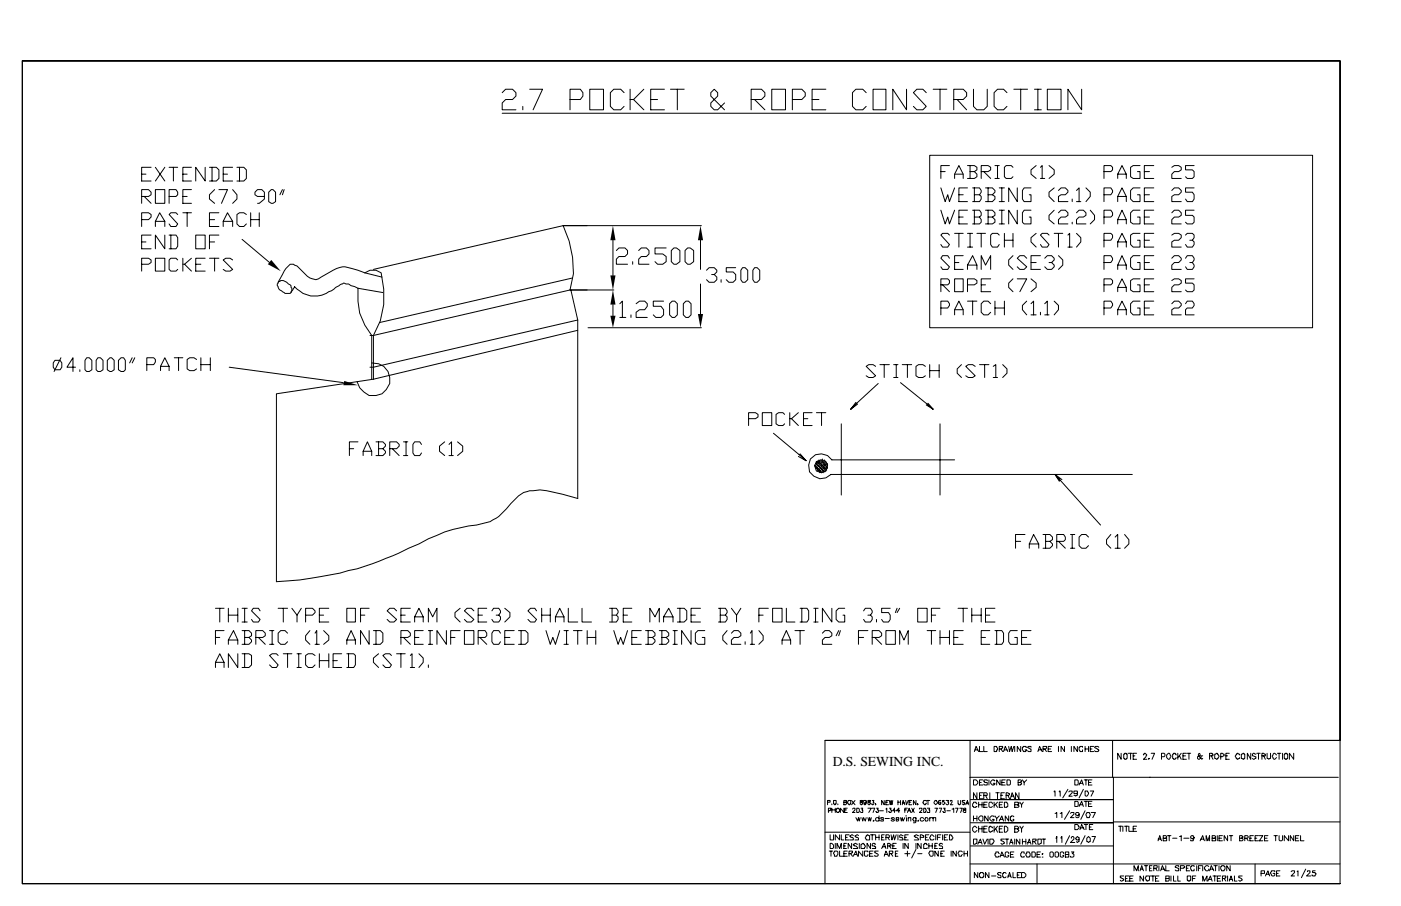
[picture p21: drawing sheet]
<svg xmlns="http://www.w3.org/2000/svg" width="432mm" height="279mm" viewBox="0 0 432 279" stroke-linecap="round" stroke-linejoin="round" font-family="sans-serif">
<defs><g id="words">
<text font-size="4.2" x="256.6" y="236.3">D.S. SEWING INC.</text>
</g></defs>
<g fill="none" stroke="#000" stroke-width=".31">
<path d="M6.9 18.8h406.1v209.5h-158.7v44.2M6.9 18.8v253.7h406.1M6.9 18.8h406.1v253.7M154.8 28.6l1-1.1h2.2l1 1.1v1l-1 1.1h-2.2l-1 1.1v2.1h4.2M154.8 34.9h178.6M161.1 32.8v1.1M163.2 27.5h4l-2.9 6.4M175.7 30.7h3.2l.8-1.1v-1l-.8-1.1h-3.2v6.4M181.8 27.5h4.2v6.4h-4.2zM192.4 28.6l-1.1-1.1h-2.1l-1.1 1.1v4.2l1.1 1.1h2.1l1.1-1.1M194.2 27.5v6.4M195.3 30.7l3.1 3.2"/>
<path d="M198.4 27.5l-3.1 3.2h-1.1M200.6 30.7h2.1M204.8 27.5h-4.2v6.4h4.2M206.6 27.5h4.3M208.8 27.5v6.4M223.3 31.8l-2.1 2.1h-1.1l-1-1.1v-1l2.1-2.2v-1l-1.1-1.1-1 1.1v1l4.2 4.3M231.5 30.7h3.2l1-1.1v-1l-1-1.1h-3.2v6.4M232.6 30.7l3.1 3.2M237.9 27.5h4.2v6.4h-4.2zM244.2 30.7h2.9l1.1-1.1v-1l-1.1-1.1h-2.9v6.4M250.3 30.7h2.1M254.5 27.5h-4.2v6.4h4.2"/>
<path d="M267 28.6l-1.1-1.1h-2.1l-1.1 1.1v4.2l1.1 1.1h2.1l1.1-1.1M269.1 27.5h3.9v6.4h-3.9zM279.4 27.5v6.4l-4.2-6.4v6.4M285.5 28.6l-1.1-1.1h-1.8l-1.1 1.1 4 4.2-1.1 1.1h-1.8l-1.1-1.1M287.6 27.5h4.2M289.7 27.5v6.4M294 30.7h2.9l1-1.1v-1l-1-1.1h-2.9v6.4M295 30.7l2.9 3.2M300 27.5v5.3l1.1 1.1h2.1l1.1-1.1v-5.3M310.4 28.6l-1.1-1.1h-1.9l-1 1.1v4.2l1 1.1h1.9l1.1-1.1M312.5 27.5h4.2M314.6 27.5v6.4"/>
<path d="M318.8 33.9h2.1M318.8 27.5h2.1M319.9 27.5v6.4M322.8 27.5h4.2v6.4h-4.2zM333.4 27.5v6.4l-4.3-6.4v6.4M43.7 53.7h1.3M46.6 51.6h-2.9v4.2h2.9M47.9 58.5h2.9v4.2h-2.9zM47.9 51.6l2.9 4.2M50.8 51.6l-2.9 4.2M52.1 51.6h2.7M53.4 51.6v4.2"/>
<path d="M56.4 53.7h1.3M59 51.6h-2.6v4.2h2.6M59 58.5h-2.6v4.2h2.6M63.2 51.6v4.2l-2.9-4.2v4.2M64.6 51.6h2.1l.8 .8v2.6l-.8 .8h-2.1M65.4 51.6v4.2M66.1 58.5l-1.5 1.6v1.3l1.5 1.3M67.5 58.5h2.6l-1.8 4.2M68.8 53.7h1.3M71.7 51.6h-2.9v4.2h2.9M71.7 58.5l1.3 1.6v1.3l-1.3 1.3M73 51.6h2.1l.8 .8v2.6l-.8 .8h-2.1"/>
<path d="M73.8 51.6v4.2M82.8 59.3l.8-.8h.5l.8 .8v2.9l-.8 .5h-.5l-.8-.5zM87 58.5l-.7 1.6M87.6 58.5l-.6 1.6M286.5 47.9h118v53.2h-118zM290 57.9l1.3 4.3 .8-2.1 .5 2.1 1.6-4.3M290 52.9h1.3M292.6 51.1h-2.6v3.9M294.2 55v-1.3l1.3-2.6 1.4 2.6v1.3M294.2 53.7h2.7M298.2 51.1h2.1l.8 .5v.8l-.8 .5M298.2 57.9h-2.7v4.3h2.7"/>
<path d="M299 52.9h1.3l.8 .8v.8l-.8 .5h-2.1M299 51.1v3.9M299.8 57.9h2.1l.5 .8v.6l-.5 .8M300.3 57.9v4.3M302.4 52.9h2.1l.8-.5v-.8l-.8-.5h-2.1v3.9M303.2 52.9l2.1 2.1M303.7 57.9h2.2l.8 .8v.6l-.8 .8M304.5 57.9v4.3M306.7 51.1h1.3M306.7 55h1.3M307.4 51.1v3.9M308 57.9h1.6"/>
<path d="M308.8 57.9v4.3M312.2 51.6l-.5-.5h-1.6l-.5 .5v2.9l.5 .5h1.6l.5-.5M313.5 57.9v4.3l-2.6-4.3v4.3M317.8 57.9h-2.2l-.5 .8v2.7l.5 .8h2.2v-2.1h-.6M319.4 51.1l-1.6 1.3v1.3l1.6 1.3M320.7 51.6l.5-.5v3.9M320.7 55h1.3M323.3 51.1l1.6 1.3v1.3l-1.6 1.3M324.9 57.9l-1.6 1.4v1.3l1.6 1.6M326.2 58.7l.8-.8h1.3l.8 .8v.6l-.8 .8h-1.3l-.8 .5v1.6h2.9M331.8 58.7l.8-.8v4.3M334.7 57.9l1.3 1.4v1.3l-1.3 1.6"/>
<path d="M340.3 52.9h2.1l.5-.5v-.8l-.5-.5h-2.1v3.9M344.5 55v-1.3l1.3-2.6 1.3 2.6v1.3M344.5 53.7h2.6M351.4 51.1h-2.2l-.7 .5v2.9l.7 .5h2.2v-2.1h-.8M351.4 57.9h-2.2l-.7 .8v2.7l.7 .8h2.2v-2.1h-.8M352.7 52.9h1.6M355.6 51.1h-2.9v3.9h2.9M355.6 57.9h-2.9v4.3h2.9M361.2 51.6l.7-.5h1.4l.8 .5v.8l-.8 .5h-1.4l-.7 .8v1.3h2.9M361.2 58.7l.7-.8h1.4l.8 .8v.6l-.8 .8h-1.4l-.7 .5v1.6h2.9M368 51.1h-2.6v1.3h2.1l.5 .5v1.6l-.5 .5h-1.6l-.5-.5M368 57.9h-2.6v1.4h2.1l.5 .8v1.3l-.5 .8h-1.6l-.5-.8"/>
<path d="M43.7 60.6h2.1l.8-.5v-.8l-.8-.8h-2.1v4.2M43.7 67.7h2.1l.8-.8v-.8l-.8-.5h-2.1v4.2M43.7 74.6h1.3M44.4 60.6l2.2 2.1M46.6 72.5h-2.9v4.2h2.9M47.9 79.6h2.9v4h-2.9zM47.9 69.8v-1.5l1.3-2.7 1.6 2.7v1.5M47.9 68.3h2.9M50.8 72.5v4.2l-2.9-4.2v4.2M52.1 60.6h2.1l.6-.5v-.8l-.6-.8h-2.1v4.2M52.1 72.5h2.1l.6 .8v2.6l-.6 .8h-2.1M52.7 72.5v4.2"/>
<path d="M54.8 66.1l-.6-.5h-1.5l-.6 .5 2.7 3-.6 .7h-1.5l-.6-.7M56.4 60.6h1.3M56.4 65.6h2.6M56.4 79.6v4M57.7 65.6v4.2M59 79.6l-2.1 1.9h-.5M60.3 72.5h2.9v4.2h-2.9zM63.2 79.6h-2.9v4h2.9M64.6 67.7h1.5M64.6 74.6h1.5M64.6 79.6h2.9M66.1 79.6v4"/>
<path d="M67.5 65.6h-2.9v4.2h2.9M67.5 72.5h-2.9v4.2M68.8 69.8v-1.5l1.3-2.7 1.6 2.7v1.5M68.8 68.3h2.9M74.6 73.8l8.5 7.2M75.9 66.1l-.8-.5h-1.3l-.8 .5v3l.8 .7h1.3l.8-.7M77.3 67.7h2.6M77.3 65.6v4.2M79.9 65.6v4.2M81.5 60.6h-2.1l-.8-.5v-.8l.8-.8h1.3l.8 .8v2.1l-1.6 1.3h-.5M173.6 69.6l1.8 4.7 1.1 5.1 .2 5-1 5M173.6 69.6l-58.5 13.5"/>
<path d="M173.6 69.6h42.6M188.9 74.1v10.8M190 77.3l.8-.8h1.8l.8 .8v1l-.8 .8h-1.8l-.8 .8v1.6h3.4M196.8 77.3l.8-.8h1.6l.8 .8v1l-.8 .8h-1.6l-.8 .8v1.6h3.2M205.3 76.5h-3.4v1.8h2.4l1 .8v1.6l-1 .8h-1.6l-.8-.8M206.9 77.3l.8-.8h.8l1 .8v3.4l-1 .8h-.8l-.8-.8zM211.1 77.3l.8-.8h.8l1.1 .8v3.4l-1.1 .8h-.8l-.8-.8zM215.9 74.1v9M290 64.8l1.3 4.3 .8-2.2 .5 2.2 1.6-4.3M292.6 72.5l-.5-.5h-1.6l-.5 .5 2.6 2.9-.5 .8h-1.6l-.5-.8M292.6 79.6l-.5-.8h-1.6l-.5 .8 2.6 2.7-.5 .8h-1.6l-.5-.8M294.2 72h2.7"/>
<path d="M295.5 60.1h1.4M295.5 66.9h1.4M295.5 72v4.2M296.9 78.8h-2.7v4.3h2.7M298.2 64.8h-2.7v4.3h2.7M298.2 72h1.6M298.2 76.2h1.6M299 72v4.2M299.8 64.8h2.1l.5 .8v.8l-.5 .5M300.3 60.1h1.6l.5 .5v.8l-.5 .8h-2.1M300.3 66.9h1.6l.5 .8v.8l-.5 .6h-2.1M300.3 64.8v4.3"/>
<path d="M301.1 72h2.6M302.4 72v4.2M303.7 64.8h2.2l.8 .8v.8l-.8 .5M304.5 60.1h1.4l.8 .5v.8l-.8 .8h-2.2M304.5 66.9h1.4l.8 .8v.8l-.8 .6h-2.2M304.5 64.8v4.3M308 72.5l-.6-.5h-1.5l-.6 .5v2.9l.6 .8h1.5l.6-.8M308 62.2h1.6M308 69.1h1.6M308 64.8h1.6M308.8 64.8v4.3M309.6 72v4.2"/>
<path d="M309.6 74.1h2.6M312.2 78.8l-1.3 1.4v1.6l1.3 1.3M312.2 72v4.2M313.5 64.8v4.3l-2.6-4.3v4.3M316.4 79.6l-.8-.8h-1.3l-.8 .8 2.9 2.7-.8 .8h-1.3l-.8-.8M317.8 64.8h-2.2l-.5 .8v2.9l.5 .6h2.2v-2.2h-.6M319.4 72l-1.6 1.3v1.3l1.6 1.6M320.7 78.8h-2.9v4.3h2.9M322 79.6l.8-.8h1.3l.8 .8v.6l-.8 .8h-.8M323.3 72.5l-.5-.5h-1.6l-.5 .5 2.6 2.9-.5 .8h-1.6l-.5-.8M324.9 64.8l-1.6 1.6v1.3l1.6 1.4M324.9 72h2.7"/>
<path d="M326.2 65.6l.8-.8h1.3l.8 .8v.8l-.8 .5h-1.3l-.8 .8v1.4h2.9M326.2 78.8l1.4 1.4v1.6l-1.4 1.3M326.2 72v4.2M329.1 72.5l.6-.5v4.2M329.1 76.2h1.4M330.5 61.4v.8M330.5 68.5v.6M331.8 65.6l.8-.8h1.3l.8 .8v.8l-.8 .5h-1.3l-.8 .8v1.4h2.9M331.8 72l1.3 1.3v1.3l-1.3 1.6M331.8 62.2h1.3M336 64.8l1.3 1.6v1.3l-1.3 1.4M340.3 60.1h2.1l.5-.8v-.6l-.5-.8h-2.1v4.3"/>
<path d="M340.3 66.9h2.1l.5-.5v-.8l-.5-.8h-2.1v4.3M340.3 74.1h2.1l.5-.8v-.8l-.5-.5h-2.1v4.2M344.5 62.2v-1.6l1.3-2.7 1.3 2.7v1.6M344.5 69.1v-1.4l1.3-2.9 1.3 2.9v1.4M344.5 76.2v-1.6l1.3-2.6 1.3 2.6v1.6M344.5 60.6h2.6M344.5 67.7h2.6M344.5 74.6h2.6M351.4 64.8h-2.2l-.7 .8v2.9l.7 .6h2.2v-2.2h-.8M351.4 72h-2.2l-.7 .5v2.9l.7 .8h2.2v-2.1h-.8M351.4 78.8h-2.2l-.7 .8v2.7l.7 .8h2.2v-2.1h-.8M352.7 60.1h1.6"/>
<path d="M352.7 66.9h1.6M352.7 74.1h1.6M355.6 64.8h-2.9v4.3h2.9M355.6 72h-2.9v4.2h2.9M355.6 78.8h-2.9v4.3h2.9M361.2 65.6l.7-.8h1.4l.8 .8v.8l-.8 .5h-1.4l-.7 .8v1.4h2.9M361.2 72.5l.7-.5h1.4l.8 .5v.8l-.8 .8h-1.4l-.7 .5v1.6h2.9M361.2 79.6l.7-.8h1.4l.8 .8v.6l-.8 .8h-1.4l-.7 .8v1.3h2.9M365.4 72.5l.5-.5h1.6l.5 .5v.8l-.5 .8h-.8M365.4 79.6l.5-.8h1.6l.5 .8v.6l-.5 .8h-.8M367.5 74.1l.5 .5v.8l-.5 .8h-1.6l-.5-.8M368 64.8h-2.6v1.6h2.1l.5 .5v1.6l-.5 .6h-1.6l-.5-.6"/>
<path d="M43.7 81.5h2.1l.8-.5v-.8l-.8-.6h-2.1v4M54.8 80.2l-.6-.6h-1.5l-.6 .6v2.9l.6 .5h1.5l.6-.5M56.9 81.5l2.1 2.1M60.3 81.5h1.6M71.7 80.2l-.8-.6h-1.3l-.8 .6 2.9 2.9-.8 .5h-1.3l-.8-.5M85.7 87l.3-.2a2.13 2.13 0 0 1 2.9 .8l.8 .5v.5l.3 .3v.8l-.6 .8a3.2 3.2 0 0 1-2.6-.8 2.43 2.43 0 0 1-1.3-2.1zM110.3 88.9l-2.9-1.3h-.8l-.5-.3a10.1 10.1 0 0 0-4 2.4l-.8 .3a7.7 7.7 0 0 1-9.8-.8l-.7-.8-1.1 1.8M110.3 88.9a18.4 18.4 0 0 0 4.3 14.6v13.4M110.3 88.9l7.7 1.3M112.4 84.1l1.6-.8h1.9l1.6 .8a24.8 24.8 0 0 1-2.4 19.4M112.4 84.1a25.2 25.2 0 0 0-6.8-1.8 16.2 16.2 0 0 0-6.6 3.2 2.55 2.55 0 0 1-3.5 .2l-.8-.5-3.2-3.2-1-.5h-1.1a15 15 0 0 0-3.7 5.5M112.4 84.1l5.3 1.4"/>
<path d="M175.7 89.4l-60.6 14.1M175.7 89.4h13.5M175.9 89.4l2.2 9.3M176.5 85.7l-59.6 13.8M178.1 98.7v55l-4.8-1.3a20.4 20.4 0 0 0-11.9-.5l-1.6 1-3.7 4a15.1 15.1 0 0 1-11.6 5.3 42.8 42.8 0 0 0-15.4 5.5l-3.2 1.4a91.6 91.6 0 0 1-30.1 9.2l-3.5 .6-7.1 .5v-58l29.9-4.5M178.1 98.7l-63 14.5h-1.1M188.9 93.9v3.5M191 93.7l.8-.8v5M191 97.9h1.9M194.5 97.1v.8M195 80.7v.8M196.1 93.7l1-.8h1.6l.8 .8v.8l-.8 1h-1.6l-1 .8v1.6h3.4"/>
<path d="M204.5 92.9h-3.2v1.6h2.4l.8 1v1.6l-.8 .8h-1.6l-.8-.8M206.4 93.7l.8-.8h.8l.8 .8v3.4l-.8 .8h-.8l-.8-.8zM210.6 93.7l.8-.8h.8l.8 .8v3.4l-.8 .8h-.8l-.8-.8zM215.9 87.6v9.2M217.8 83.3l.7-.8h1.6l.8 .8v.6l-.8 .8h-.8M220.1 84.7l.8 .8v.8l-.8 .7h-1.6l-.7-.7M222.2 86.3v.7M226.7 82.5h-2.9v1.4h2.2l.7 .8v1.6l-.7 .7h-1.4l-.8-.7M228.9 82.5h.8l.8 .8v3l-.8 .7h-.8l-.6-.7v-3zM232.6 82.5h.8l.8 .8v3l-.8 .7h-.8l-.6-.7v-3zM290 87.8h2.1l.5-.5v-.8l-.5-.5h-2.1v4M290 95h2.1l.5-.8v-.5l-.5-.8h-2.1v4.2"/>
<path d="M290.5 87.8l2.1 2.2M294.2 86h2.7v4h-2.7zM294.2 97.1v-1.6l1.3-2.6 1.4 2.6v1.6M294.2 81h1.3M294.2 95.5h2.7M298.2 83.1v-1.3l1.6-3 1.3 3v1.3M298.2 87.8h2.1l.8-.5v-.8l-.8-.5h-2.1v4M298.2 81.8h2.9M298.2 92.9h2.9M299.8 92.9v4.2M302.4 83.1v-4.3l1.3 3 1.6-3v4.3M302.4 87.8h1.3"/>
<path d="M305.3 86h-2.9v4h2.9M305.3 93.7l-.8-.8h-1.3l-.8 .8v2.6l.8 .8h1.3l.8-.8M306.7 92.9v4.2M306.7 95h2.9M309.6 92.9v4.2M312.2 86l-1.3 1.3v1.3l1.3 1.4M313.5 86h2.9l-2.1 4M316.4 92.9l-1.3 1.3v1.3l1.3 1.6M317.8 86l1.6 1.3v1.3l-1.6 1.4M317.8 93.7l.8-.8v4.2M317.8 81h1.6M317.8 97.1h1.6"/>
<path d="M320.7 96.3v.8M322 93.7l.8-.8v4.2M322 97.1h1.3M324.1 81l.8 .8v.5l-.8 .8h-1.3l-.8-.8M324.9 92.9l1.3 1.3v1.3l-1.3 1.6M340.3 81h2.1l.5-.8v-.6l-.5-.8h-2.1v4.3M340.3 87.8h2.1l.5-.5v-.8l-.5-.5h-2.1v4M340.3 95h2.1l.5-.8v-.5l-.5-.8h-2.1v4.2M344.5 83.1v-1.3l1.3-3 1.3 3v1.3M344.5 90v-1.4l1.3-2.6 1.3 2.6v1.4M344.5 97.1v-1.6l1.3-2.6 1.3 2.6v1.6M344.5 81.8h2.6"/>
<path d="M344.5 88.6h2.6M344.5 95.5h2.6M351.4 86h-2.2l-.7 .5v2.9l.7 .6h2.2v-2.2h-.8M351.4 92.9h-2.2l-.7 .8v2.6l.7 .8h2.2v-2.1h-.8M352.7 81h1.6M352.7 87.8h1.6M352.7 95h1.6M355.6 86h-2.9v4h2.9M355.6 92.9h-2.9v4.2h2.9M361.2 86.5l.7-.5h1.4l.8 .5v.8l-.8 .5h-1.4l-.7 .8v1.4h2.9M361.2 93.7l.7-.8h1.4l.8 .8v.5l-.8 .8h-1.4l-.7 .5v1.6h2.9M365.4 93.7l.5-.8h1.6l.5 .8v.5l-.5 .8h-1.6l-.5 .5v1.6h2.6"/>
<path d="M367.5 81l.5 .8v.5l-.5 .8h-1.6l-.5-.8M368 86h-2.6v1.3h2.1l.5 .5v1.6l-.5 .6h-1.6l-.5-.6M16.9 111.1h1.6l.6 .8v1.3l-.6 .8h-1.6l-.5-.8v-1.3zM18.8 110.3l-2.1 4.3M23.3 113.2h-2.7l1.9-2.9v4.3M24.6 114v.6M26.7 110.3h.8l.8 .8v2.9l-.8 .6h-.8l-.5-.6v-2.9zM30.2 110.3h.8l.8 .8v2.9l-.8 .6h-.8l-.6-.6v-2.9zM33.9 110.3h.5l.8 .8v2.9l-.8 .6h-.5l-.8-.6v-2.9zM37.3 110.3h.8l.5 .8v2.9l-.5 .6h-.8l-.8-.6v-2.9zM40.7 110.3l-.7 1.6M41.5 110.3l-.8 1.6"/>
<path d="M45.2 112.4h2.2l.5-.7v-.8l-.5-.6h-2.2v4M49.5 114.3v-1.3l1.3-2.7 1.3 2.7v1.3M49.5 113h2.6M53.7 110.3h2.7M55 110.3v4M60.6 110.9l-.8-.6h-1.3l-.8 .6v2.9l.8 .5h1.3l.8-.5M61.9 112.4h2.9M61.9 110.3v4M64.8 110.3v4M70.6 113.2l35.2 4.8M114 103.5h1.1M114.6 111.9a5.1 5.1 0 0 1 5.5 5.5 5.1 5.1 0 0 1-6.3 4.6l-1.6-1.1-1.3-1.3-.8-1.9"/>
<path d="M115.1 103.5v13.4M178.1 101.9l-63 15M181.2 101.1h35M269.9 113l-.8-.6h-1.3l-.8 .6 2.9 2.9-.8 .5h-1.3l-.8-.5M270.7 118.3l-8.5 7.9M271.2 112.4h2.9M272.5 112.4v4M275.4 112.4h1.4M275.4 116.4h1.4M276.2 112.4v4M277.5 118l10.1 8.2M278.1 112.4h2.9"/>
<path d="M279.7 112.4v4M285.2 113l-.8-.6h-1.3l-.8 .6v2.9l.8 .5h1.3l.8-.5M286.5 112.4v4M286.5 114.3h3M289.5 112.4v4M296.3 112.4l-1.3 1.4v1.3l1.3 1.3M300.6 113l-.8-.6h-1.4l-.7 .6 2.9 2.9-.8 .5h-1.4l-.7-.5M301.9 112.4h2.9M303.5 112.4v4M306.1 113l.8-.6v4M306.1 116.4h1.3M309 112.4l1.4 1.4v1.3l-1.4 1.3"/>
<path d="M107.7 138.4h1.3M110.3 136.3h-2.6v4.2M111.9 139.2h2.7M115.9 136.3h2.1l.8 .8v.5l-.8 .8M116.7 138.4h1.3l.8 .8v.5l-.8 .8h-2.1M116.7 136.3v4.2M120.1 138.4h2.1l.8-.8v-.5l-.8-.8h-2.1v4.2M120.9 138.4l2.1 2.1M124.4 136.3h1.3M125.1 136.3v4.2M129.9 137.1l-.5-.8h-1.6l-.5 .8v2.6l.5 .8h1.6l.5-.8M137.1 136.3l-1.6 1.3v1.6l1.6 1.3"/>
<path d="M138.4 137.1l.8-.8v4.2M141 136.3l1.6 1.3v1.6l-1.6 1.3M230.7 129.1h2.1l.8-.5v-.8l-.8-.5h-2.1v3.9M234.9 127.3h3v3.9h-3zM238.4 133.6l10 8.5M241.8 127.8l-.5-.5h-1.3l-.8 .5v2.9l.8 .5h1.3l.5-.5M243.4 127.3v3.9M243.9 129.1l2.2 2.1M246.1 127.3l-2.2 1.8h-.5M246.6 140l1.8 2.1-2.3-1.3M247.6 129.1h1.4M250.3 127.3h-2.7v3.9h2.7"/>
<path d="M251.6 127.3h2.9M253.2 127.3v3.9M259.3 130.7v22M263.8 124.1l-1.6 2.1 2.1-1.6M286 124.4l1.6 1.8-2.1-1.3M289.7 130.7v22M111.9 140.5v-1.3l1.3-2.9 1.4 2.9v1.3M124.4 140.5h1.3M138.4 140.5h1.3M251.1 143.7l2.1 2.1M251.1 143.4l.3 .3M251.4 142.9l2.6 2.6"/>
<path d="M251.4 144.2l.5 .5M251.6 142.3l1.6-.5 1.3 .5 .6 1.4-.6 1.6-1.3 .5-1.6-.5-.5-1.6zM251.6 142.3l2.9 3M251.6 143.7l.5 .8M251.6 142.6l.3 .5M251.9 145l.8 .5v.3M251.9 142.3l.5 .3v.3M252.1 142.1l2.7 2.6M252.1 143.4l.6 .5M252.4 144.5l.5 .8M252.4 141.8l.3 .5M252.7 142.9l.5 .8"/>
<path d="M252.9 141.8l2.2 2.4M252.9 144.2l.6 .5M252.9 142.3l.6 .6M253.2 145.3l.5 .5M253.5 143.7l.5 .8M253.5 142.1l.5 .5M253.5 141.6v.2M253.7 145l.6 .5M253.7 143.1l.6 .6M254 141.8l1.1 1.3v.6M254.3 144.5l.5 .5M254.3 142.9l.5 .5"/>
<path d="M254.3 142.3v.3M254.5 143.9l.6 .6M294.2 141.8h-37.8a3.9 3.9 0 0 0-6.7-.1 3.9 3.9 0 0 0 3 5.9l1.8-.2 1.6-1.1h92.9M326.8 148.2l-1.6-1.9 1.3 2.1M327.3 147.9l-2.1-1.6 14 15.6M313 167h1.6M315.9 164.8h-2.9v4.3M317.2 169.1v-1.4l1.4-2.9 1.5 2.9v1.4M317.2 167.7h2.9M321.5 164.8h2.1l.8 .8v.8l-.8 .6M322.3 167h1.3l.8 .7v.6l-.8 .8h-2.1M322.3 164.8v4.3"/>
<path d="M325.7 167h2.1l.5-.6v-.8l-.5-.8h-2.1v4.3M326.2 167l2.1 2.1M329.9 164.8h1.4M329.9 169.1h1.4M330.5 164.8v4.3M335.5 165.6l-.8-.8h-1.3l-.8 .8v2.7l.8 .8h1.3l.8-.8M342.4 164.8l-1.4 1.6v1.3l1.4 1.4M343.7 165.6l.8-.8v4.3M343.7 169.1h1.6M346.6 164.8l1.3 1.6v1.3l-1.3 1.4M66.4 187.6h2.7M66.4 196.6h1.3"/>
<path d="M67.7 187.6v4.2M69.1 194.5h-2.7v4.2M70.4 198.7v-1.3l1.6-2.9 1.3 2.9v1.3M70.4 187.6v4.2M70.4 189.7h2.9M70.4 197.4h2.9M73.3 187.6v4.2M74.6 194.5h2.1l.8 .8v.8l-.8 .5M74.6 187.6h1.6M74.6 191.8h1.6M75.4 196.6h1.3l.8 .8v.5l-.8 .8h-2.1M75.4 187.6v4.2"/>
<path d="M75.4 194.5v4.2M78.8 196.6h2.2l.8-.5v-.8l-.8-.8h-2.2v4.2M79.6 196.6l2.2 2.1M80.2 188.4l-.6-.8h-1.5l-.6 .8 2.7 2.6-.6 .8h-1.5l-.6-.8M83.1 194.5h1.3M83.1 198.7h1.3M83.9 194.5v4.2M85.7 187.6h2.9M87.3 187.6v4.2M88.6 195.3l-.8-.8h-1.3l-.8 .8v2.6l.8 .8h1.3l.8-.8M90 187.6l1.5 2.1v2.1M92.9 187.6l-1.4 2.1"/>
<path d="M94.2 189.7h2.1l.8-.8v-.5l-.8-.8h-2.1v4.2M95.5 194.5l-1.3 1.6v1.3l1.3 1.3M97.1 195.3l.5-.8v4.2M97.1 198.7h1.3M98.4 189.7h1.3M99.7 194.5l1.6 1.6v1.3l-1.6 1.3M101.3 187.6h-2.9v4.2h2.9M106.9 187.6h2.6v4.2h-2.6zM106.9 198.7v-1.3l1.3-2.9 1.3 2.9v1.3M106.9 197.4h2.6M111.1 189.7h1.3M113.8 187.6h-2.7v4.2"/>
<path d="M113.8 194.5v4.2l-2.7-4.2v4.2M115.1 194.5h2.1l.8 .8v2.6l-.8 .8h-2.1M115.9 194.5v4.2M122.2 188.4l-.8-.8h-1.3l-.8 .8 2.9 2.6-.8 .8h-1.3l-.8-.8M123.6 196.6h2.1l.8-.5v-.8l-.8-.8h-2.1v4.2M123.6 189.7h1.3M124.4 196.6l2.1 2.1M126.5 187.6h-2.9v4.2h2.9M127.8 191.8v-1.6l1.3-2.6 1.3 2.6v1.6M127.8 190.2h2.6M127.8 196.6h1.3M130.4 194.5h-2.6v4.2h2.6"/>
<path d="M132 191.8v-4.2l1.3 2.6 1.4-2.6v4.2M132 194.5h1.3M132 198.7h1.3M132.6 194.5v4.2M137.6 194.5v4.2l-2.9-4.2v4.2M138.9 196.6h1.3M141.8 187.6l-1.6 1.3v1.3l1.6 1.6M141.8 194.5h-2.9v4.2M143.1 194.5h2.9v4.2h-2.9zM146 188.4l-.7-.8h-1.4l-.8 .8 2.9 2.6-.7 .8h-1.4l-.8-.8M147.4 196.6h2.1l.5-.5v-.8l-.5-.8h-2.1v4.2M147.4 189.7h1.3"/>
<path d="M147.9 196.6l2.1 2.1M150 187.6h-2.6v4.2h2.6M151.6 188.4l.5-.8h1.6l.6 .8v.5l-.6 .8h-.8M153.7 189.7l.6 .5v.8l-.6 .8h-1.6l-.5-.8M154.3 195.3l-.6-.8h-1.6l-.5 .8v2.6l.5 .8h1.6l.6-.8M155.6 187.6l1.6 1.3v1.3l-1.6 1.6M155.6 196.6h1.6M158.5 194.5h-2.9v4.2h2.9M159.8 194.5h2.1l.8 .8v2.6l-.8 .8h-2.1M160.6 194.5v4.2M165.4 188.4l-.6-.8h-1.3l-.8 .8 2.7 2.6-.6 .8h-1.3l-.8-.8M167 189.7h2.6"/>
<path d="M167 187.6v4.2M168.3 194.5l1.3 4.2 .8-2.1 .8 2.1 1.3-4.2M169.6 187.6v4.2M171.2 191.8v-1.6l1.3-2.6 1.3 2.6v1.6M171.2 190.2h2.6M173.8 194.5h1.4M173.8 198.7h1.4M174.6 194.5v4.2M175.2 187.6v4.2h2.9M176.7 194.5h2.7M178.1 194.5v4.2M179.4 187.6v4.2h2.9"/>
<path d="M181 196.6h2.6M181 194.5v4.2M183.6 194.5v4.2M187.9 187.6h2.1l.5 .8v.5l-.5 .8M188.6 189.7h1.4l.5 .5v.8l-.5 .8h-2.1M188.6 187.6v4.2M189.2 194.5l1.3 4.2 .8-2.1 .8 2.1 1.3-4.2M192.1 189.7h1.3M194.7 187.6h-2.6v4.2h2.6M194.7 196.6h1.6M197.6 194.5h-2.9v4.2h2.9M199 194.5h2.1l.8 .8v.8l-.8 .5"/>
<path d="M199.8 196.6h1.3l.8 .8v.5l-.8 .8h-2.1M199.8 194.5v4.2M200.3 191.8v-4.2l1.6 2.6 1.3-2.6v4.2M203.2 194.5h2.1l.8 .8v.8l-.8 .5M204 196.6h1.3l.8 .8v.5l-.8 .8h-2.1M204 194.5v4.2M204.5 191.8v-1.6l1.6-2.6 1.3 2.6v1.6M204.5 190.2h2.9M207.4 194.5h1.4M207.4 198.7h1.4M208 194.5v4.2M208.8 187.6h2.1l.8 .8v2.6l-.8 .8h-2.1"/>
<path d="M209.5 187.6v4.2M213 194.5v4.2l-2.9-4.2v4.2M213 189.7h1.3M215.9 187.6h-2.9v4.2h2.9M217.2 194.5h-2.1l-.8 .8v2.6l.8 .8h2.1v-2.1h-.8M221.5 187.6h2.1l.5 .8v.5l-.5 .8M222 189.7h1.6l.5 .5v.8l-.5 .8h-2.1M222 187.6v4.2M224.1 194.5l-1.3 1.6v1.3l1.3 1.3M225.4 187.6l1.6 2.1v2.1M225.4 195.3l.8-.8h1.3l.8 .8v.8l-.8 .5h-1.3l-.8 .8v1.3h2.9M228.3 187.6l-1.3 2.1"/>
<path d="M229.7 197.9v.8M231.2 195.3l.6-.8v4.2M231.2 198.7h1.4M233.9 194.5l1.3 1.6v1.3l-1.3 1.3M233.9 189.7h1.3M236.8 187.6h-2.9v4.2M238.1 187.6h2.9v4.2h-2.9zM241 198.7v-1.3l1.4-2.9 1.3 2.9v1.3M241 197.4h2.7M242.4 187.6v4.2h2.6M245 194.5h2.9M246.6 187.6h2.1l.5 .8v2.6l-.5 .8h-2.1"/>
<path d="M246.6 194.5v4.2M247.1 187.6v4.2M250.8 187.6h1.3M250.8 191.8h1.3M251.4 187.6v4.2M253.5 195.3l.8-.8h1.3l.8 .8v.8l-.8 .5h-1.3l-.8 .8v1.3h2.9M256.4 187.6v4.2l-2.9-4.2v4.2M258.5 194.5l-.8 1.6M259 194.5l-.5 1.6M260.3 187.6h-1.8l-.8 .8v2.6l.8 .8h1.8v-2.1h-.5M264.6 196.6h1.6M266.2 188.4l.5-.8h1.6l.5 .8v.5l-.5 .8h-.8"/>
<path d="M267.5 194.5h-2.9v4.2M268.3 189.7l.5 .5v.8l-.5 .8h-1.6l-.5-.8M268.8 196.6h2.1l.8-.5v-.8l-.8-.8h-2.1v4.2M269.6 196.6l2.1 2.1M270.1 191v.8M273 194.5h3v4.2h-3zM274.4 187.6h-2.7v1.3h2.1l.6 .8v1.3l-.6 .8h-1.5l-.6-.8M276.5 187.6l-.5 1.3M277.3 198.7v-4.2l1.3 2.9 1.3-2.9v4.2M277.3 187.6l-.8 1.3M282.8 187.6h3v4.2h-3zM285.8 194.5h2.6"/>
<path d="M287.1 189.7h1.3M287.1 194.5v4.2M289.7 187.6h-2.6v4.2M289.7 196.6h2.9M289.7 194.5v4.2M292.6 194.5v4.2M294 196.6h1.3M295.3 187.6h2.9M296.9 194.5h-2.9v4.2h2.9M296.9 187.6v4.2M299.5 189.7h2.9M299.5 187.6v4.2"/>
<path d="M302.4 187.6v4.2M302.4 196.6h1.3M303.7 189.7h1.4M305.1 194.5h-2.7v4.2h2.7M306.7 187.6h-3v4.2h3M306.7 194.5h2.1l.5 .8v2.6l-.5 .8h-2.1M307.2 194.5v4.2M313.5 194.5h-2.1l-.5 .8v2.6l.5 .8h2.1v-2.1h-.8M314.9 196.6h1.5M317.8 194.5h-2.9v4.2h2.9M66.4 205.8v-1.5l1.3-2.7 1.4 2.7v1.5M66.4 204.3h2.7"/>
<path d="M73.3 201.6v4.2l-2.9-4.2v4.2M74.6 201.6h2.1l.8 .5v3l-.8 .7h-2.1M75.4 201.6v4.2M85.7 202.1l-.5-.5h-1.3l-.8 .5 2.6 3-.5 .7h-1.3l-.8-.7M87.3 201.6h2.7M88.6 201.6v4.2M91.5 201.6h1.4M91.5 205.8h1.4M92.1 201.6v4.2M97.1 202.1l-.8-.5h-1.3l-.8 .5v3l.8 .7h1.3l.8-.7M98.4 201.6v4.2M98.4 203.7h2.9"/>
<path d="M101.3 201.6v4.2M102.7 203.7h1.3M105.3 201.6h-2.6v4.2h2.6M106.9 201.6h2.1l.5 .5v3l-.5 .7h-2.1M107.4 201.6v4.2M116.7 201.6l-1.6 1.3v1.4l1.6 1.5M120.6 202.1l-.5-.5h-1.3l-.8 .5 2.6 3-.5 .7h-1.3l-.8-.7M122.2 201.6h2.7M123.6 201.6v4.2M126.5 202.1l.5-.5v4.2M126.5 205.8h1.3M129.1 201.6l1.3 1.3v1.4l-1.3 1.5"/>
<path d="M132 205.1v.7M254.3 228.3h158.7M299 228.3v44.2M299 239.7h44.2M300.3 231.8l.5-1.6 .8 1.6M300.6 231.2h.8M301.9 230.2v1.6h1M303.2 230.2v1.6h1.1M306.4 230.2h.8l.2 .5-.2 1.1h-.8zM308 231l1-.3v-.5h-1v1.6M308.5 231l.5 .8M309.3 231.8l.5-1.6 .8 1.6"/>
<path d="M309.6 231.2h.8M310.9 230.2l.2 1.6 .6-1.6 .2 1.6 .6-1.6M312.7 230.2v1.6M314.6 230.2v1.6l-1.1-1.6v1.6M316.4 230.5h-.2v-.3h-.8v.3h-.3v.7l.3 .6h.8l.2-.6h-.5M317.8 230.5v-.3h-.8l-.3 .3 1.1 .5v.8h-.8l-.3-.3M319.9 231.8l.5-1.6 .8 1.6M320.1 231.2h.8M321.5 231h.8l.2-.3v-.5h-1v1.6M322 231l.5 .8M323.1 231h.7M324.1 230.2h-1v1.6h1"/>
<path d="M326.2 230.2v1.6M328.1 230.2v1.6l-1.1-1.6v1.6M330.2 230.2v1.6M332.1 230.2v1.6l-1.1-1.6v1.6M333.6 230.5v-.3h-.8v.3h-.2v.7l.2 .6h.8v-.6M334.4 231h1.1M334.4 230.2v1.6M335.5 230.2v1.6M336 231h.5M337.1 230.2h-1.1v1.6h1.1M338.7 230.5l-.3-.3h-.8l-.3 .3 1.1 .5 .3 .5-.3 .3h-.8l-.3-.3M342.9 228.3v11.4"/>
<path d="M345.5 232.3v1.9l-1-1.9v1.9M346.3 232.6h.3v-.3h.5v.3h.3v1.3h-.3v.3h-.5v-.3h-.3zM347.7 232.3h1.3M348.5 232.3v1.9M349.2 233.1h.6M350.3 232.3h-1.1v1.9h1.1M352.4 232.8l.3-.5 .8 .5-1.1 1.4h1.1M354 233.9h.3l-.3 .3zM354.3 239.7h58.2M354.5 239.7h-11.3v32.8M354.8 232.3h1.1l-.8 1.9M358 233.4h.8l.2-.3v-.5l-.2-.3h-.8v1.9"/>
<path d="M359.6 232.8l.5-.5 .5 .3 .3 .8-.5 .8-.8-.6zM362.5 232.8l-.3-.5h-.5v.3h-.3v1.3h.3v.3h.5l.3-.6M363 232.3v1.9M363.5 233.1l.6 1.1M364.1 232.3l-1.1 1.3M364.6 233.1h.8M365.7 232.3h-1.1v1.9h1.1M365.9 232.3h1.1M366.4 232.3v1.9M370.7 233.1h-.5v.5l-.6 .6-.5-.3v-.5l.8-.3v-.5l-.3-.3-.2 .3v.5l1 1.1 .3-.3M372.8 233.1h1.1v-.5h-.3v-.3h-.8v1.9M373.3 233.1l.6 1.1"/>
<path d="M374.4 232.6l.8-.3 .5 .8-.5 1.1-.8-.3zM376.2 233.4l1.1-.3v-.5l-1.1-.3v1.9M377.8 233.1h.6M378.9 232.3h-1.1v1.9h1.1M382.1 232.8v-.2l-.8-.3-.6 .8 .6 1.1 .8-.3v-.3M382.6 232.6l.5-.3 .5 .3v1.3h-.2v.3l-.8-.3zM385.5 232.3v1.9l-1.1-1.9v1.9M387.1 232.6l-.5-.3-.6 .3v.5l1.1 .3v.5l-.5 .3-.6-.3M387.3 232.3h1.1M387.9 232.3v1.9M388.9 233.1h1.1v-.5l-1.1-.3v1.9M389.5 233.1l.5 1.1"/>
<path d="M390.5 232.3v1.6l.6 .3 .5-.3v-1.6M393.4 232.8l-.8-.5-.5 .8 .5 1.1 .8-.6M393.7 232.3h1.1M394.2 232.3v1.9M395.3 232.3v1.9M395.8 232.6h.3v-.3h.5v.3h.3v1.3h-.3v.3h-.5v-.3h-.3zM398.7 232.3v1.9l-1.3-1.9v1.9M254.3 256.6h44.7M255.1 247.4h.8v-.5h-.8v1.3M255.3 250h.6v-.2h.2v-.6h-.8v1.4M255.9 257.4v1.6h1v-1.6M256.4 247.9v.3z"/>
<path d="M256.4 249.2v1.4M256.4 249.8h1M256.9 246.9h.8v1h-.3v.3l-.5-.3zM257.4 249.2v1.4M257.7 249.5h.3v-.3h.5v.3h.3v.8h-.3v.3h-.5v-.3h-.3zM258.2 247.9v.3zM258.8 257.4v1.6l-1.4-1.6v1.6M259.3 257.4v1.6h.8M260.1 249.2v1.4l-1.1-1.4v1.4M260.1 247.4h.8v-.5h-.8v1.3h.5l.3-.3v-.5h-.3M260.3 249.8h.6M260.6 258.2h.5"/>
<path d="M261.1 249.2h-.8v1.4h.8M261.4 246.9h.8v1a.56 .56 0 0 1-.8 0 .56 .56 0 0 1 0-.8zM261.7 257.4h-1.1v1.6h1.1M262.5 246.9l1 1.3M262.7 249.5l.3-.3h.5v.6l-.8 .8h.8M263 257.7l-.3-.3-.8 .3 .3 .5h.5l.3 .3v.5h-1.1M263.5 246.9l-1 1.3M263.8 252.1l.5 1.1 .3-1.1 .2 1.1 .3-1.1M264.1 249.2h.5l.2 .3v.8l-.2 .3h-.5zM264.6 257.7l-.3-.3-.8 .3 .3 .5h.5l.3 .3v.5h-1.1M265.1 246.9l.3 .5 .5 .2-.3 .6-.5-.3v-.5h.5l.3-.5zM265.4 249.2h.5l-.3 .6h.3v.8h-.5l-.3-.3"/>
<path d="M265.6 252.1l.3 1.1 .3-1.1 .5 1.1 .3-1.1M267 257.7h.2v-.3l.8 .3v1.3h-1l-.3-.5zM267 247.1v.3l-.6 .2-.2-.2v-.5h.8v1h-.3v.3l-.5-.3M267.5 246.9v.2l.8 .5-.3 .6-.5-.3v-.5h.5l.3-.5zM267.5 249.2h1.1l-.8 1.4M267.5 252.1l.3 1.1 .2-1.1 .3 1.1 .3-1.1M268.3 257.4h1.3M268.8 249.2h.8l-.5 1.4M268.8 246.9h.5l-.2 .5h.2v.5l-.2 .3-.5-.3M268.8 257.4v1.6M269.1 253.2l.2-.3v.3zM269.9 247.9v.3"/>
<path d="M269.9 258.2h1M269.9 257.4v1.6M270.1 249.2h.6l-.3 .6 .5 .2-.2 .6h-.6v-.3h-.2M270.9 252.4l-.2-.3h-.6l-.2 .3v.5l.2 .3h.6l.2-.3M270.9 251.6v1.6M270.9 257.4v1.6M271.2 250h1.1M271.7 258.2h.6M272.3 252.4v-.3h-.8l.2 .6h.6v.5h-.8v-.3M272.5 257.4h-.8v1.6h.8M272.5 246.9v1.3l-.8-1.3v1.3M272.8 252.4h1.3"/>
<path d="M273 258.2h1.1v-.5l-.3-.3h-.8v1.6M273 249.5l.3-.3v1.4M273 247.4h.6M273.6 258.2l.5 .8M273.8 246.9h-.8v1.3h.8M274.1 249.2h.5l-.2 .6 .5 .2-.3 .6h-.5v-.3h-.3M274.1 246.9l.3 1.3 .2-1.3 .3 1.3 .3-1.3M274.6 257.4l.3 1.6 .5-1.6 .3 1.6 .5-1.6M275.7 252.4l-.3-.3h-.5l-.3 .3 1.1 .5-.3 .3h-.5l-.3-.3M276 250h-.8l.5-.8v1.4M276.2 252.7h.8v-.6h-.8v1.1h.6l.2-.3M276.8 246.9v1.3"/>
<path d="M276.8 257.4v1.6M276.8 247.4h.7M277.3 250h-1.1l.8-.8v1.4M277.5 252.1l.3 1.1 .3-1.1 .2 1.1 .6-1.1M277.5 246.9v1.3M278.1 248.2l.2-1.3 .6 1.3M278.1 247.6h.8M278.3 257.7l-.5-.3-.5 .3v.5h.8l.2 .6v.2h-1M278.9 258.2h.5M278.9 249.8h.5M279.1 251.6h.3zM279.1 246.9l.3 1.3 .5-1.3"/>
<path d="M279.4 252.1v1.1M279.7 249.2h-.8v1.4M279.7 250.6l.5-1.4 .5 1.4M279.9 257.4h-1v1.6h1M279.9 252.4l.3-.3h.5v1.1M279.9 250h.6M279.9 252.1v1.1M280.2 247.4h.5M281 246.9h-.8v1.3h.8M281 249.2l.8 1.4M281.8 249.2l-.8 1.4M282.3 246.9v1.3l-.8-1.3v1.3"/>
<path d="M282.3 252.1v1.4l-.3 .2h-.5M282.3 252.4l-.3-.3h-.5l-.2 .6 .2 .5h.5l.3-.3M282.8 253.2l.3-.3v.3zM282.8 247.9v.3M283.1 257.7l-.5-.3-.8 .3 .2 .5h.6l.5 .6v.2h-1.3M283.4 249.5v-.3h.8v.6l-.8 .8h.8M283.6 258.2h1.1v-.5l-1.1-.3v1.6M284.7 249.2h.5l.3 .6-.3 .8h-.5zM284.7 252.4l-.3-.3h-.5l-.3 .3v.5l.3 .3h.5l.3-.3M285.2 252.1h.6l.2 .3v.5l-.2 .3h-.6l-.2-.5zM285.2 258.2h.6M285.5 247.1v-.2h-.8v.2a.56 .56 0 0 0 0 .8 .56 .56 0 0 0 .8 0v-.3"/>
<path d="M285.8 249.2h.7l-.2 .6h.2v.8h-.7v-.3M285.8 246.9h.7M286 246.9v1.3M286.3 257.4h-1.1v1.6h1.1M286.5 252.4l.3-.3h.5l.3 .3v.8M286.5 252.1v1.1M287.6 252.4v-.3h.8v1.1M287.9 258l-.8-.6-.6 .8 .3 .8h.8l.3-.2M288.1 246.9h.6l.2 .5-.5 .8-.5-.6zM288.1 249.2h.8l-.5 1.4M288.4 257.4v1.6M288.9 258.2h.8"/>
<path d="M289.5 249.2h.7l-.5 1.4M290 257.4h-1.1v1.6M290 246.9h-.5l-.3 .2v.8l.5 .3v-.3h.3v-.5h-.8v.2M290.5 257.4v1.6M290.8 249.2h.5l-.3 .6h.3v.8h-.5v-.3h-.3M291 246.9h-.5v.5l.3-.3 .5 .5-.5 .6-.3-.3M291 258.2h.6M291.6 246.9h.8l-.3 .5h.3v.5l-.3 .3-.5-.3M291.8 250h1.1M292.1 257.4h-1.1v1.6h1.1M292.6 257.4h.6l.5 .8-.3 .8h-.8zM292.9 247.1v-.2h.5v.5l-.5 .8h.8"/>
<path d="M293.4 249.5l.6-.3v1.4M294.5 249.2h.8l-.6 1.4M295.3 246.9v1h.2v.3l.6-.3v-1M295.8 249.2h.8l-.5 1.4M297.1 249.2l-.2 .3 .2 .3h.6v.8h-.6l-.2-.3 .2-.5h.6v-.6zM297.4 246.9h-.8v.5h.5v.2h.3l-.3 .6-.5-.3M297.7 248.2l.5-1.3 .2 1.3M297.9 247.6h.5M299.2 246.6h44M299.2 253.7h44M300 240.5h.8l.6 .5v.6l-.6 .5h-.8zM300 258.8h1.1v1.3l-1.1 .2z"/>
<path d="M300 251.6v1.6M300 252.4h1.1M301.1 247.9l-.3-.5h-.8l-.2 .5v.8h.2v.3h.8v-.3h.3M301.1 244.5v1.8l-1.1-1.8v1.8M301.1 255.3l-.5-.5-.8 .5v.8l.5 .5 .8-.5M301.1 251.6v1.6M301.6 248.2h1.1M301.6 255.6h1.1M301.6 247.4v1.6M301.6 254.8v1.8M301.6 259.8h.8M301.9 241.3h.5"/>
<path d="M301.9 245.3h.5M302.2 251.6h.5l.2 .3v1l-.2 .3h-.5l-.6-.5v-.6zM302.7 247.4v1.6M302.7 254.8v1.8M302.9 240.5h-1v1.6h1M302.9 244.5h-1v1.8h1M302.9 258.8l.6 1.5 .8-1.5M303.2 245.3h1.1v-.6l-.3-.2h-.8v1.8M303.2 248.2h.8M303.2 255.6h.8M303.7 245.3l.6 1M304.3 240.8v-.3h-.8l-.3 .3 .3 .5h.8v.8h-.8l-.3-.3"/>
<path d="M304.3 247.4h-1.1v1.6h1.1M304.3 254.8h-1.1v1.8h1.1M304.5 251.6v1.6l-1-1.6v1.6M304.5 258.8v1.5M304.8 240.5v1.6M305.1 258.8h1l.3 .8-.5 .7h-.8zM305.1 244.5v1.8M305.9 247.9l-.3-.5h-.5l-.3 .2v1.1l.3 .3h.5l.3-.3M305.9 255.3v-.2l-.6-.3-.5 .3v1.3l.5 .2 .6-.2v-.3M306.4 251.9l-.3-.3h-.5l-.5 .5v.6l.5 .5h.5l.3-.5h-.5M306.4 247.4v1.6M306.4 254.8v1.8"/>
<path d="M306.7 240.8h-.3v-.3h-.5l-.6 .5v.6l.6 .5h.5v-.3h.3v-.2h-.6M306.7 251.6l.5 .8v.8M306.9 248.2l.5 .8M306.9 244.5h1.1M306.9 255.6l.5 1M307.4 244.5v1.8M307.4 247.4l-1 1M307.4 254.8l-1 1.3M308 253.2l.8-1.6 .5 1.6M308 248.2h.8M308 255.6h.8M308 251.6l-.8 .8"/>
<path d="M308.2 240.5v1.6l-1-1.6v1.6M308.2 252.7h.8M308.5 245.3h.5M308.8 241.3h.8M309 247.4h-1v1.6h1M309 254.8h-1v1.8h1M309.6 247.4h.8l.2 .5v.8h-.2v.3h-.8zM309.6 254.8h.5l.5 .5v.8l-.5 .5h-.5zM309.6 244.5h-1.1v1.8h1.1M309.6 258.8h-1.1v.5l1.1 .5v.3l-.6 .2-.5-.2M309.8 240.5h-1v1.6h1M309.8 258.8h1.1"/>
<path d="M310.1 245.3h.8l.2-.6-1-.2v1.8M310.4 240.5h.7l.3 .3v1l-.3 .3h-.7zM310.4 258.8v1.5M310.6 245.3l.5 1M310.9 251.6v1.6l-1.1-1.6v1.6M311.4 246.3l.5-1.8 .8 1.8M311.4 259.8h.8M311.7 245.5h.8M312.5 251.9l-.3-.3h-.5v.3h-.3v1h.3v.3h.5l.3-.3v-.2h-.3M312.7 248.2h1.1v-.3h.3l-.3-.5h-1.1v1.6h1.1l.3-.3v-.3l-.6-.2M312.7 255.6h1.1l.3-.3-.6-.5h-.8v1.8h.8l.6-.5-.6-.5M312.7 258.8v1.5"/>
<path d="M313.8 241.3h.8v-.3h.3l-.3-.5h-.8v1.6h.8v-.3h.3v-.2l-.6-.3M314.1 244.5v1.8l-1.1-1.8v1.8M314.3 247.4l.6 .8v.8M314.3 258.8v1.5l-1-1.5v1.5M314.3 254.8l.6 .8v1M315.1 240.5l.5 .8v.8M315.1 258.8v1.5M315.1 259.6h1.1M315.4 247.4l-.5 .8M315.4 254.8l-.5 .8M316.2 258.8v1.5M316.4 240.5l-.8 .8"/>
<path d="M316.7 259.8h.8M318.3 259.6l1.1-.3v-.5h-1.1v1.5M318.8 259.6l.6 .7M319.9 258.8h1v1.3l-1 .2zM321.2 258.8h1.1M321.7 258.8v1.5M324.9 244.2v-.3h.3v1.6M325.2 250.8l.5-.2v1.5M325.4 258.5l.3-.5v1.8M326.5 244.2v-.3h.3v1.6M326.8 250.8l.5-.2v1.5M327 258.5l.3-.5v1.8"/>
<path d="M329.1 243.4l-1.5 2.7M329.4 244.2l.3-.3h.8v.6l-1.1 1h1.1M329.7 250l-1.6 2.7M329.7 257.7l-1.4 2.6M329.9 250.8l.3-.2h.8v.5l-1.1 1h1.1M330.2 258.5l.3-.5 .5 .2v.6l-1.1 1h1.4M331.3 240.5h.8l.2 .3v1l-.2 .3h-.8zM331.3 247.1h.8l.2 .3v1l-.2 .3h-.8zM331.3 254.3h.8l.2 .5h.3v.5l-.5 .6h-.8zM332.1 244.5v.2h-1.1v-.8h1.1v1.4l-.6 .2-.5-.2M332.6 242.1l.8-1.6 .5 1.6M332.6 248.7l.8-1.6 .5 1.6"/>
<path d="M332.6 251.1v.3l-.5 .2-.6-.2v-.6l.3-.2h.5l.3 .2v1.1l-.3 .2h-.5l-.3-.2M332.6 258.8l-.3 .2h-.5v-.2h-.3l.6-.8 .5 .2v1.4l-.5 .2-.3-.2M332.8 255.9l.6-1.6 .8 1.6M332.8 241.6h.8M332.8 248.2h.8M333.1 255.3h.8M333.9 243.4l-1.3 2.7M334.2 240.5h1M334.2 247.1h1M334.2 254.3h1M334.4 243.9h.8l.3 .6-.5 1-.6-.2zM334.4 250l-1.3 2.7"/>
<path d="M334.4 257.7l-1.3 2.6M334.7 240.5v1.6M334.7 247.1v1.6M334.7 254.3v1.6M335 250.6h.8l.2 .5-.2 1h-.8l-.3-.7zM335 258.5l.5-.5 .5 .5v1.1l-.5 .2-.5-.2zM335.5 241.3h.8M335.5 247.9h.8M335.8 255.1h.5M336 243.9h1.1l-.8 1.6M336.3 250.6h1.3l-.8 1.5M336.5 240.5h-1v1.6h1"/>
<path d="M336.5 247.1h-1v1.6h1M336.5 258h1.1l-.8 1.8M336.8 254.3h-1v1.6h1M343.2 253.5h69.8M344.8 254.8h1M345.3 254.8v1.6M346.1 254.8v1.6M346.6 254.8h1.1M347.1 254.8v1.6M347.9 254.8v1.6h1.1M349.2 255.6h.8M350.3 254.8h-1.1v1.6h1.1"/>
<path d="M356.9 259.3l.6-1.6 .5 1.6M356.9 258.8h.8M358.5 258.5h.8l.3-.3-.3-.5h-.8v1.6h1.1v-.8h-.6M359.8 257.7h1.1M360.4 257.7v1.6M361.4 258.5h1.3M363.5 258l.6-.3v1.6M364.9 258.5h1.5M368 258.2l-.5 .6-.5-.3v-.5l.2-.3h.6l.2 .8-.2 .8h-.8v-.3M369.9 259.3l.8-1.6 .5 1.6M370.2 258.8h.7M371.7 259.3v-1.6l.6 1.6 .5-1.6v1.6"/>
<path d="M373.6 258.5h.8l.2-.3-.2-.5h-.8v1.6h1v-.8h-.5M375.2 257.7v1.6M375.7 258.5h.8M376.8 257.7h-1.1v1.6h1.1M378.4 257.7v1.6l-1.1-1.6v1.6M378.9 257.7h1M379.4 257.7v1.6M382.1 258.5h.8v-.3h.2l-.2-.5h-.8v1.6h.8l.2-.3v-.2l-.5-.3M383.6 258.5h.8l.3-.5-.3-.3h-.8v1.6M384.2 258.5l.5 .8M385.2 258.5h.6M386.3 257.7h-1.1v1.6h1.1"/>
<path d="M386.8 258.5h.5M387.9 257.7h-1.1v1.6h1.1M388.1 257.7h1.1l-1.1 1.6h1.1M389.7 258.5h.8M390.8 257.7h-1.1v1.6h1.1M392.6 257.7h1.1M393.2 257.7v1.6M394.2 257.7v1.3l.3 .3h.5l.3-.3v-1.3M397.1 257.7v1.6l-1.3-1.6v1.6M398.7 257.7v1.6l-1-1.6v1.6M399.3 258.5h.7M400.3 257.7h-1v1.6h1"/>
<path d="M400.8 257.7v1.6h1.1M255.6 262.5h1M255.9 260.1h.5l.5 .5v.8l-.3 .3h-.7zM256.1 262.5v1.6M257.2 262.5h.8l.2 .2v.8l-.2 .6h-.8v-.6l-.3-.2zM257.4 260.1v1.6M258 261.7v-1.6l.8 1.6 .5-1.6v1.6M258.8 262.5v1.6h1M260.1 260.9h.5M260.1 263.3h.8M260.9 260.1h-.8v1.6h.8M261.1 262.5h-1v1.6h1"/>
<path d="M261.7 263.3l1-.3v-.5h-1v1.6M262.2 263.3l.5 .8M262.5 260.1v1.6l-1.1-1.6v1.6M263 264.1l.8-1.6 .5 1.6M263.3 263.5h.8M264.3 260.3l-.5-.2-.8 .2 .3 .6h.5l.5 .5v.3h-1.3M264.8 260.1v1.6M265.4 260.3l.5-.2 .5 .2 .3 .6-.3 .8h-1zM265.9 262.5v1.6l-1.3-1.6v1.6M267.5 262.7v-.2h-1.1v1.3l.3 .3h.5l.3-.6M268 263.3h.8M268.3 260.1v1.6l-1.1-1.6v1.6"/>
<path d="M269.1 262.5h-1.1v1.6h1.1M269.9 260.3h-.3v-.2h-.5l-.3 .2v.6h.8v.2h.3v.6h-1.1M270.7 262.5h-1.1v.5l1.1 .5-.3 .6h-.8v-.3M271.7 261.7l.8-1.6 .5 1.6M272 261.1h.8M272.5 264.1l.5-1.6 .8 1.6M272.8 263.5h.8M273.6 260.9h1v-.6l-1-.2v1.6M274.1 263.3h.8l.3-.3v-.5h-1.1v1.6M274.1 260.9l.5 .8M274.6 263.3l.6 .8M275.2 260.9h.5"/>
<path d="M276 263.3h.5M276.2 260.1h-1v1.6h1M276.8 262.5h-.8v1.6h.8M278.3 260.1v1.6M278.9 263.3h1.6M279.7 262.5v1.6M279.9 260.1v1.6l-1-1.6v1.6M282.3 260.1v1.6M282.3 261.9l-1.3 2.7M282.8 263.3h1.4M283.9 260.1v1.6l-1.1-1.6v1.6M285.8 260.6l-.3-.5h-.5v.2h-.3v1.4h1.1v-.3"/>
<path d="M286.3 260.9h1M286.3 260.1v1.6M286.5 262.5h1.1v1.3l-.3 .3h-.5l-.3-.3-.2-.5zM287.3 260.1v1.6M288.1 260.9h.6M288.9 260.1h-.8v1.6h.8M289.2 262.5v1.6l-1.1-1.6v1.6M290 263.3h.5M290.5 260.3l-.3-.2h-.5v.2h-.2l.2 .6h.5l.3 .2v.6h-1M291 262.5h-1v1.6h1M293.2 262.5v1.6M294.7 262.5v1.6l-1-1.6v1.6"/>
<path d="M296.6 262.7l-.3-.2h-.8l-.2 .5 .2 1.1h.8l.3-.6M297.1 263.3h1.1M297.1 262.5v1.6M298.2 262.5v1.6M299 266.4h114M299.2 260.9h44M301.4 269.1v1.6l-1.1-1.6v1.6M301.4 260.3l.8-1.5 .5 1.5M301.9 269.3h.3v-.2h.7v.2h.3v1.1h-.3v.3h-.7v-.3h-.3zM304.8 269.1v1.6l-1.1-1.6v1.6M305.6 270.1h1.3M308 263.3l-.3-.6h-.8v.6h-.2l.2 1h.8v-.2h.3"/>
<path d="M308.2 264.3l.6-1.6 .8 1.6M308.5 269.3v-.2h-.8l-.3 .2 .3 .6h.5l.3 .2v.6h-.8l-.3-.3M308.5 263.8h.8M310.1 269.3l-.3-.2h-.5v.2h-.3v1.1h.3v.3h.5l.3-.3M310.6 270.7l.5-1.6 .6 1.6M310.6 270.1h.8M310.9 263.3l-.3-.6h-.5l-.3 .3v1.1l.3 .2h.5l.3-.2v-.3h-.3M311.1 260.3l.6-1.5 .5 1.5M311.4 263.5h.8M312.2 269.1v1.6h.8M312.5 262.7h-1.1v1.6h1.1M313.5 269.9h.6"/>
<path d="M314.6 269.1h-1.1v1.6h1.1M314.9 269.1h.7l.6 .5v.5l-.6 .6h-.7zM315.6 263.3v-.6h-.7l-.3 .6v.8h.3v.2h.7v-.2M316.4 262.7h.8l.3 .6v.8h-.3v.2h-.8l-.2-.5zM316.7 260.3l.5-1.5 .6 1.5M318 262.7h.8l.3 .3v1.1l-.3 .2h-.8zM319.6 266.4v6.1M319.6 263.5h.8M320.7 262.7h-1.1v1.6h1.1M321.2 263.3h.3l-.3 .2zM321.2 264.3h.3zM323.6 263a.66 .66 0 0 1 1 0v1.1l-.2 .2h-.6l-.2-.2z"/>
<path d="M325.4 262.7h.6l.2 .3v1.1l-.2 .2h-.6l-.2-.2v-1.1zM327.8 263.3l-.2-.6h-.6l-.2 .3v1.1l.2 .2h.6l.2-.2v-.3h-.2M328.3 263.5h1.1v-.8h-1.1v1.6h1.1v-.8h-.3M330.2 262.7h.8l-.5 .6 .5 .2v.6l-.3 .2h-.8v-.2M346.3 270.1h-1v.6l1 .5v.3l-.5 .2-.5-.2M346.9 270.9h.5M347.9 270.1h-1v1.6h1M348.2 270.9h.8M349.2 270.1h-1v1.6h1M349.5 268.6v-1.6l.8 1.6 .5-1.6v1.6M351.4 268.6l.5-1.6 .5 1.6M351.6 268h.6"/>
<path d="M352.4 270.1v1.6l-1-1.6v1.6M352.7 267h1M353.2 270.1h1.1v1.4l-.6 .2-.5-.2-.2-.6zM353.2 267v1.6M354.3 267.8h.5M354.5 270.1h1.4M355.1 267h-.8v1.6h.8M355.3 270.1v1.6M355.6 267.8h.8l.3-.3v-.5h-1.1v1.6M356.1 267.8l.6 .8M356.1 270.9h.6M357.2 270.1h-1.1v1.6h1.1"/>
<path d="M357.2 267v1.6M357.7 268.6l.5-1.6 .8 1.6M358 268h.8M359.3 267v1.6h1.1M359.3 270.9h.8l.3-.2v-.6h-1.1v1.6h.8l.3-.2v-.6h-.3M360.9 270.1v1.6M361.7 270.1v1.6h.8M363 270.1v1.6h.8M363.3 267.2v-.2h-.8l-.3 .2v.3l1.1 .3v.8h-.8l-.3-.3M363.8 267.8h1.1l.2-.6-.2-.2h-1.1v1.6M365.7 267.8h.5M365.9 270.1h1.1v1.4h-.3v.2h-.5v-.2h-.3z"/>
<path d="M366.7 267h-1v1.6h1M367.5 270.9h.8M368 267.2v-.2h-.8v.2h-.2v.8l.2 .6h.8v-.6M368.6 270.1h-1.1v1.6M368.8 267v1.6M369.4 267.8h.5M370.4 267h-1v1.6M370.7 271.7v-1.6l.5 1.6 .8-1.6v1.6M370.7 267v1.6M372.3 271.7l.8-1.6 .5 1.6M372.5 267.2l-.2-.2h-.6l-.5 .5v.5h.3l.2 .6h.6l.2-.6M372.5 271.2h.8"/>
<path d="M372.8 268.6l.5-1.6 .8 1.6M373.1 268h.8M373.9 270.1h1M374.1 267h1.1M374.4 270.1v1.6M374.6 267v1.6M375.2 270.9h.8M375.7 267v1.6M376.2 267.2h.3v-.2h.8v.2h.3v.8l-.3 .6h-.8l-.3-.6zM376.2 270.1h-1v1.6h1M376.8 270.9h.8v-.2h.2v-.6h-1v1.6M377.3 270.9l.5 .8"/>
<path d="M378.4 270.1v1.6M378.9 271.7l.5-1.6 .5 1.6M378.9 271.2h.8M379.1 267v1.6l-1-1.6v1.6M380.5 270.1v1.6h.8M382.9 270.1h-1.1v.6l1.1 .5v.3l-.6 .2-.5-.2M386.8 266.4v6.1M388.7 269.3h1v-.7h-1v1.5M390 270.1l.8-1.5 .5 1.5M390.3 269.6h.8M392.9 268.8v-.2h-1.1l-.2 .7 .5 .8h.5l.3-.2v-.6h-.5M393.4 269.3h.6"/>
<path d="M394.5 268.6h-1.1v1.5h1.1M397.9 268.8l.3-.2h.8v.5l-1.1 1h1.1M399.8 268.8l.2-.2v1.5M402.4 268l-1.3 2.7M403 268.8v-.2h.8v.5l-1.1 1h1.3M405.3 268.6h-.8v.5h.8v.2h.3l-.3 .8h-.8v-.2h-.2"/>
</g>
<path d="M188.9 69.6l.8 4.5h-1.6zM215.9 69.6l.8 4.5h-1.6zM83.6 80.2l2.9 3.4-3.9-2.1zM188.1 84.9h1.6l-.8 4.5zM188.9 89.4l.8 4.5h-1.6zM188.1 97.4h1.6l-.8 3.7zM215.1 96.8h1.6l-.8 4.3zM106.1 117.5l4.2 1.3h-4.5z" fill="#000"/>
<use href="#words"/>
</svg>
